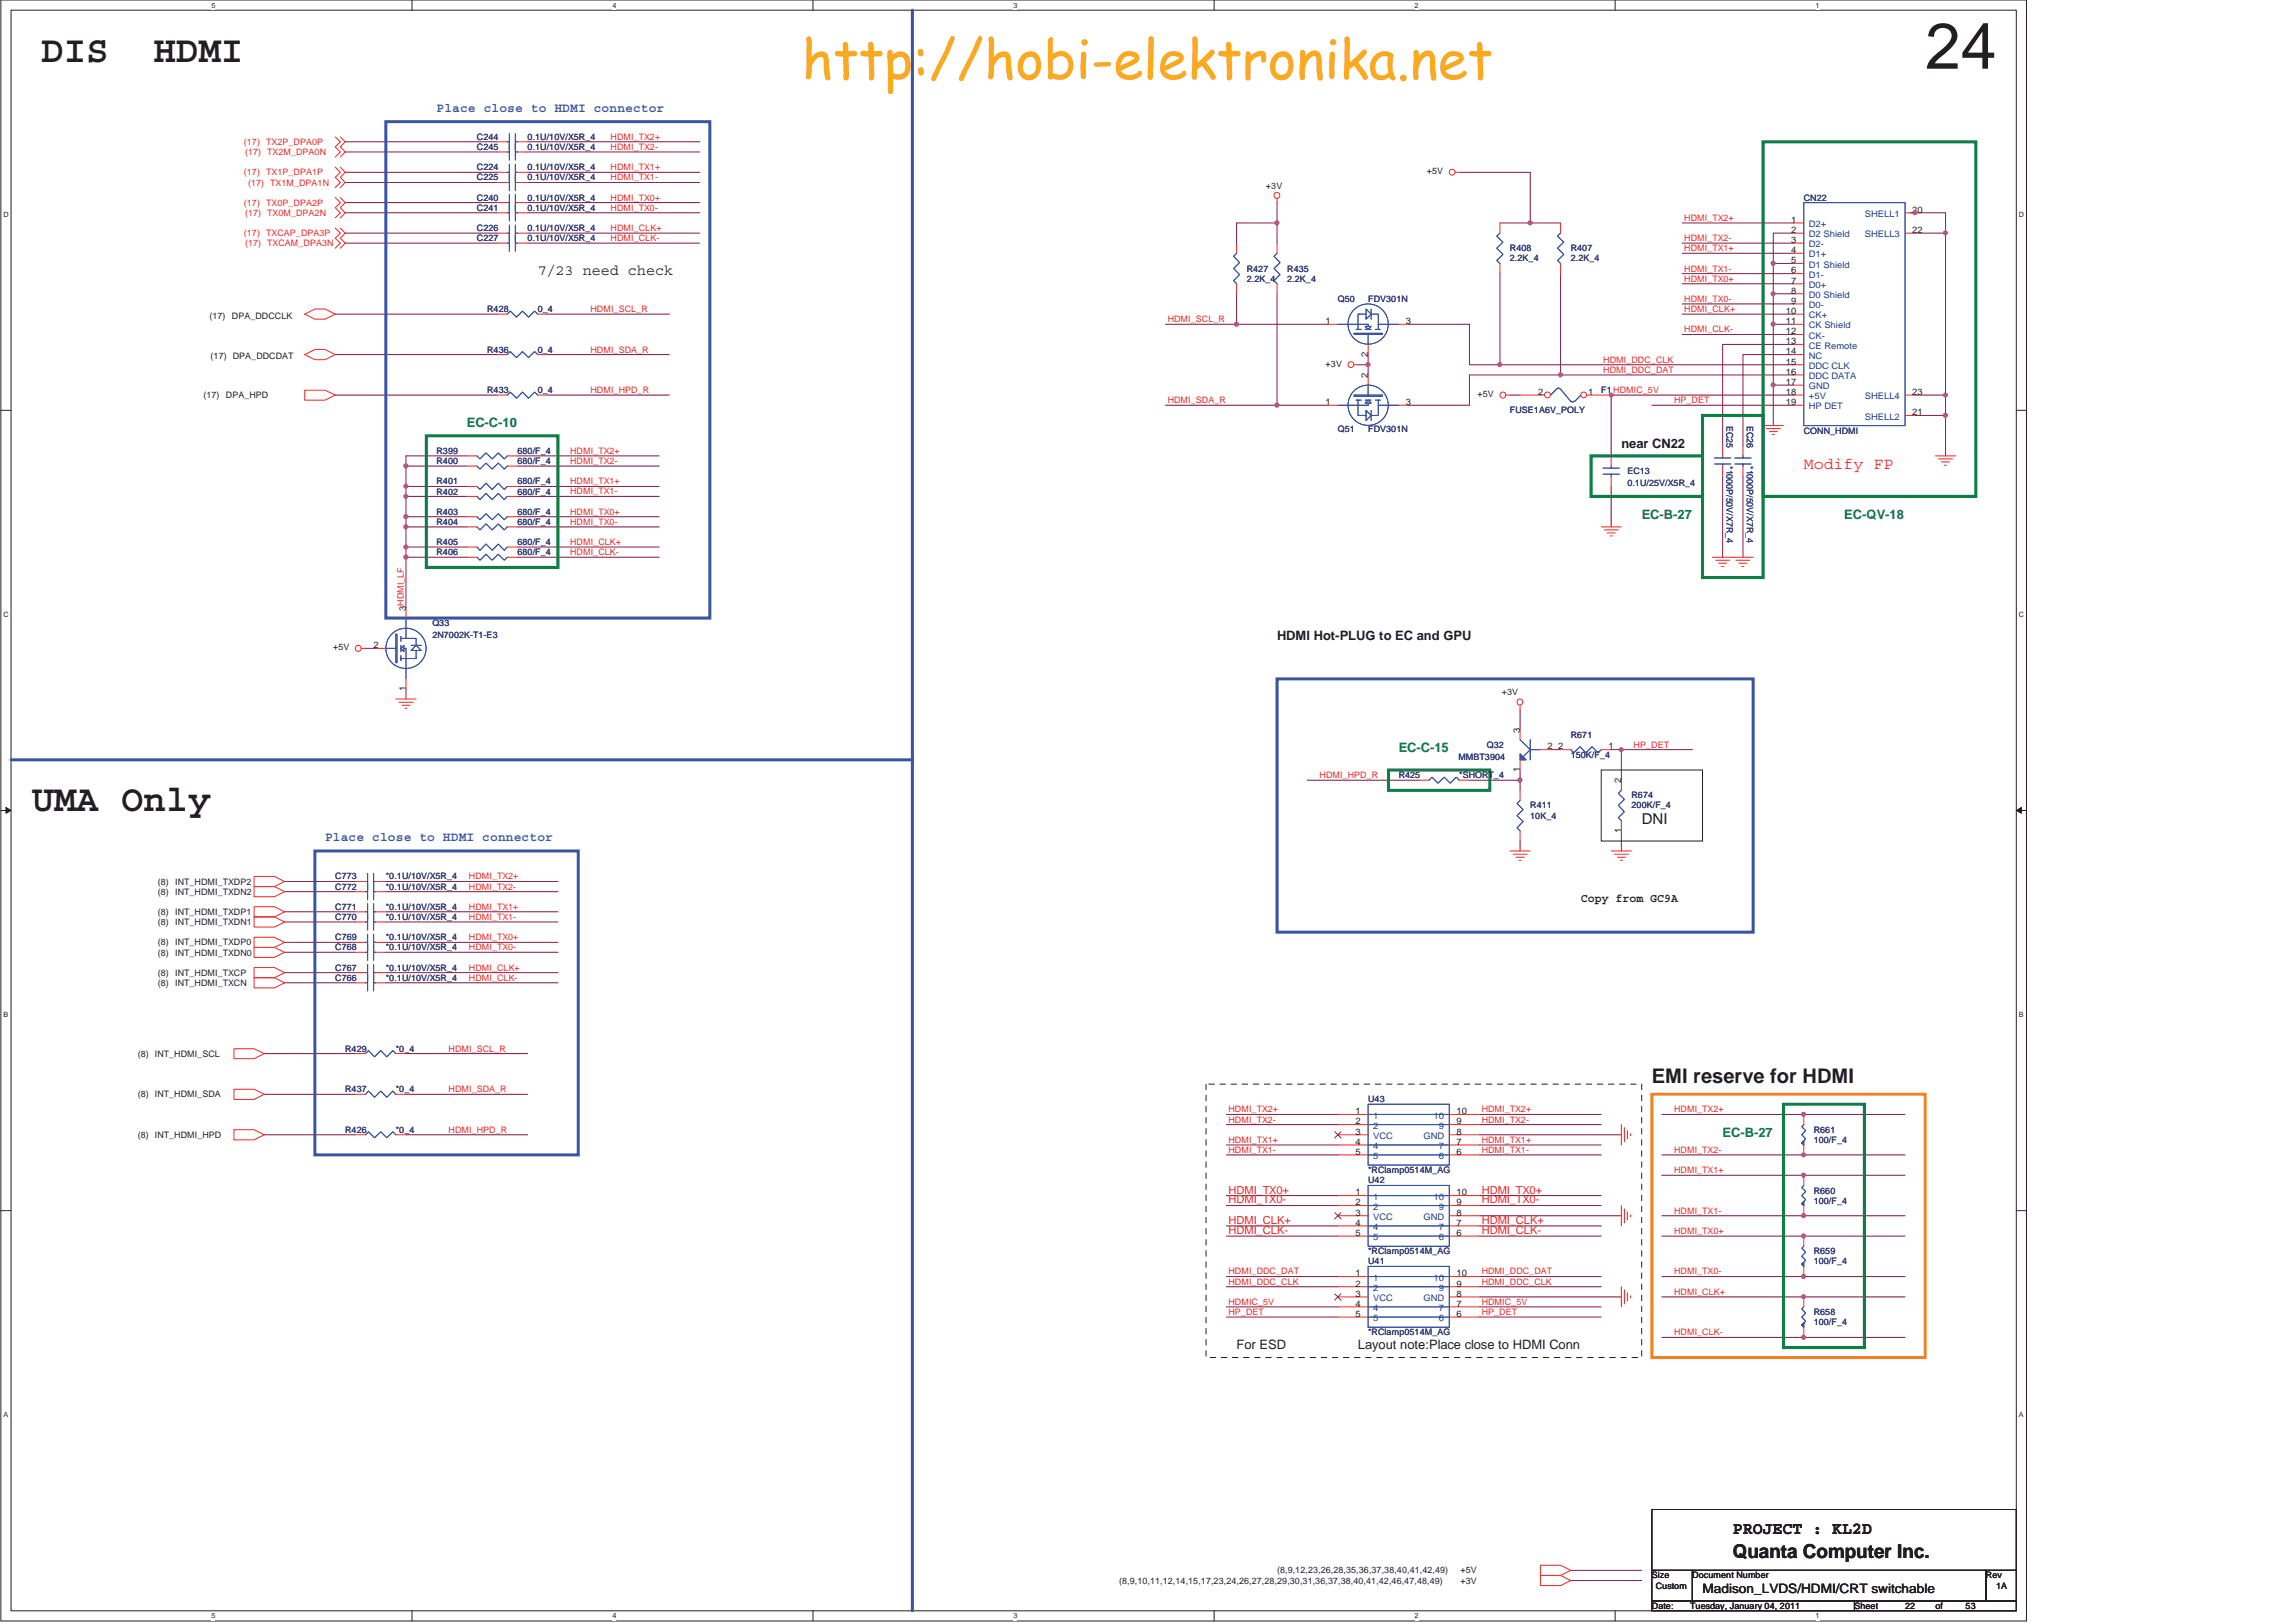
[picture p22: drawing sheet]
<svg xmlns="http://www.w3.org/2000/svg" width="420mm" height="297mm" viewBox="0 0 420 297" stroke-linecap="round" stroke-linejoin="round" font-family="sans-serif">
<defs><g id="words">
<text font-size="11.9" fill="#231f20" x="352.5" y="12.6">24</text>
<text font-size="9.9" fill="#fbaa19" x="146.8" y="14.4">http://hobi-elektronika.net</text>
<g font-size="6.9" fill="#231f20">
<text x="7.6" y="11.3">DIS</text>
<text x="28.1" y="11.3">HDMI</text>
<text x="5.7" y="148.5">UMA Only</text>
</g>
<text font-size="3.7" fill="#231f20" x="302.4" y="198.1">EMI reserve for HDMI</text>
<text font-size="3.5" fill="#231f20" x="317.2" y="285.1">Quanta Computer Inc.</text>
<text font-size="3.1" fill="#231f20" x="317.2" y="280.8">PROJECT : KL2D</text>
<text font-size="3" fill="#ec2426" x="330.2" y="85.8">Modify FP</text>
<g font-size="2.8" fill="#231f20">
<text x="98.5" y="50.4">7/23 need check</text>
<text x="300.6" y="150.8">DNI</text>
</g>
<g font-size="2.4" fill="#3a53a4">
<text x="79.9" y="20.5">Place close to HDMI connector</text>
<text x="59.5" y="154">Place close to HDMI connector</text>
</g>
<g font-size="2.4" fill="#0a8141">
<text x="85.5" y="78.2">EC-C-10</text>
<text x="300.6" y="94.9">EC-B-27</text>
<text x="337.6" y="94.9">EC-QV-18</text>
<text x="256.1" y="137.6">EC-C-15</text>
<text x="315.4" y="208">EC-B-27</text>
</g>
<g font-size="2.4" fill="#231f20">
<text x="296.8" y="82">near CN22</text>
<text x="233.8" y="117.2">HDMI Hot-PLUG to EC and GPU</text>
<text x="226.4" y="247">For ESD</text>
<text x="248.6" y="247">Layout note:Place close to HDMI Conn</text>
<text x="311.7" y="291.5">Madison_LVDS/HDMI/CRT switchable</text>
</g>
<text font-size="2.2" fill="#231f20" x="289.4" y="165">Copy from GC9A</text>
<g font-size="2" fill="#ec2426">
<text x="224.9" y="218.4">HDMI_TX0+</text>
<text x="224.9" y="220.3">HDMI_TX0-</text>
<text x="271.3" y="220.3">HDMI_TX0-</text>
<text x="271.3" y="218.4">HDMI_TX0+</text>
<text x="224.9" y="224">HDMI_CLK+</text>
<text x="224.9" y="225.8">HDMI_CLK-</text>
<text x="271.3" y="224">HDMI_CLK+</text>
<text x="271.3" y="225.8">HDMI_CLK-</text>
</g>
<g font-size="1.7" fill="#231f20">
<text x="327.9" y="40.8">1</text>
<text x="350.1" y="38.9">20</text>
<text x="327.9" y="44.5">3</text>
<text x="327.9" y="42.6">2</text>
<text x="327.9" y="46.3">4</text>
<text x="350.1" y="42.6">22</text>
<text x="327.9" y="48.2">5</text>
<text x="327.9" y="51.9">7</text>
<text x="327.9" y="50">6</text>
<text x="327.9" y="53.7">8</text>
<text x="242.6" y="59.3">1</text>
<text x="257.4" y="59.3">3</text>
<text x="327" y="59.3">11</text>
<text x="327" y="57.4">10</text>
<text x="327.9" y="55.6">9</text>
<text x="250.4" y="65.3" transform="rotate(-90 250.4 65.3)">2</text>
<text x="327" y="63">13</text>
<text x="327" y="61.2">12</text>
<text x="327" y="64.9">14</text>
<text x="250.4" y="69.2" transform="rotate(-90 250.4 69.2)">2</text>
<text x="327" y="66.7">15</text>
<text x="327" y="70.4">17</text>
<text x="327" y="68.6">16</text>
<text x="242.6" y="74.1">1</text>
<text x="257.4" y="74.1">3</text>
<text x="281.6" y="72.3">2</text>
<text x="290.7" y="72.3">1</text>
<text x="327" y="74.1">19</text>
<text x="327" y="72.3">18</text>
<text x="350.1" y="76">21</text>
<text x="350.1" y="72.3">23</text>
<text x="74.3" y="111.8" transform="rotate(-90 74.3 111.8)">3HDMI_LF</text>
<text x="68.4" y="118.6">2</text>
<text x="74.3" y="126.5" transform="rotate(-90 74.3 126.5)">1</text>
<text x="278.2" y="134.1" transform="rotate(-90 278.2 134.1)">3</text>
<text x="283.3" y="137.2">2</text>
<text x="285.3" y="137.2">2</text>
<text x="294.5" y="137.2">1</text>
<text x="278.2" y="141.4" transform="rotate(-90 278.2 141.4)">1</text>
<text x="296.8" y="143.3" transform="rotate(-90 296.8 143.3)">2</text>
<text x="296.8" y="152.5" transform="rotate(-90 296.8 152.5)">1</text>
<text x="248.2" y="203.9">1</text>
<text x="266.6" y="203.9">10</text>
<text x="248.2" y="205.8">2</text>
<text x="248.2" y="207.6">3</text>
<text x="248.2" y="209.5">4</text>
<text x="266.6" y="207.6">8</text>
<text x="266.6" y="209.5">7</text>
<text x="266.6" y="205.8">9</text>
<text x="248.2" y="211.3">5</text>
<text x="266.6" y="211.3">6</text>
<text x="248.2" y="218.8">1</text>
<text x="248.2" y="220.6">2</text>
<text x="266.6" y="220.6">9</text>
<text x="266.6" y="218.8">10</text>
<text x="248.2" y="222.5">3</text>
<text x="248.2" y="224.3">4</text>
<text x="248.2" y="226.2">5</text>
<text x="266.6" y="222.5">8</text>
<text x="266.6" y="226.2">6</text>
<text x="266.6" y="224.3">7</text>
<text x="248.2" y="233.6">1</text>
<text x="266.6" y="233.6">10</text>
<text x="248.2" y="235.5">2</text>
<text x="248.2" y="237.3">3</text>
<text x="248.2" y="239.1">4</text>
<text x="266.6" y="237.3">8</text>
<text x="266.6" y="239.1">7</text>
<text x="266.6" y="235.5">9</text>
<text x="248.2" y="241">5</text>
<text x="266.6" y="241">6</text>
</g>
<g font-size="1.7" fill="#1d437e">
<text x="331.2" y="41.6">D2+</text>
<text x="341.4" y="39.7">SHELL1</text>
<text x="331.2" y="45.3">D2-</text>
<text x="331.2" y="43.4">D2 Shield</text>
<text x="331.2" y="47.1">D1+</text>
<text x="341.4" y="43.4">SHELL3</text>
<text x="331.2" y="49">D1 Shield</text>
<text x="331.2" y="52.7">D0+</text>
<text x="331.2" y="50.8">D1-</text>
<text x="331.2" y="56.4">D0-</text>
<text x="331.2" y="54.5">D0 Shield</text>
<text x="331.2" y="58.3">CK+</text>
<text x="331.2" y="60.1">CK Shield</text>
<text x="331.2" y="63.8">CE Remote</text>
<text x="331.2" y="62">CK-</text>
<text x="331.2" y="65.7">NC</text>
<text x="331.2" y="67.5">DDC CLK</text>
<text x="331.2" y="71.2">GND</text>
<text x="331.2" y="69.4">DDC DATA</text>
<text x="331.2" y="74.9">HP DET</text>
<text x="331.2" y="73.1">+5V</text>
<text x="341.4" y="76.8">SHELL2</text>
<text x="341.4" y="73.1">SHELL4</text>
<text x="251.4" y="204.7">1</text>
<text x="251.4" y="206.6">2</text>
<text x="251.4" y="208.4">VCC</text>
<text x="260.6" y="208.4">GND</text>
<text x="262.5" y="204.7">10</text>
<text x="263.4" y="206.6">9</text>
<text x="251.4" y="210.3">4</text>
<text x="251.4" y="212.1">5</text>
<text x="263.4" y="212.1">6</text>
<text x="263.4" y="210.3">7</text>
<text x="251.4" y="219.6">1</text>
<text x="251.4" y="221.4">2</text>
<text x="262.5" y="219.6">10</text>
<text x="263.4" y="221.4">9</text>
<text x="251.4" y="223.3">VCC</text>
<text x="251.4" y="225.1">4</text>
<text x="251.4" y="227">5</text>
<text x="260.6" y="223.3">GND</text>
<text x="263.4" y="227">6</text>
<text x="263.4" y="225.1">7</text>
<text x="251.4" y="234.4">1</text>
<text x="251.4" y="236.3">2</text>
<text x="251.4" y="238.1">VCC</text>
<text x="251.4" y="239.9">4</text>
<text x="260.6" y="238.1">GND</text>
<text x="262.5" y="234.4">10</text>
<text x="263.4" y="239.9">7</text>
<text x="263.4" y="236.3">9</text>
<text x="251.4" y="241.8">5</text>
<text x="263.4" y="241.8">6</text>
</g>
<g font-size="1.7" fill="#2d2d72">
<text x="316.1" y="77.9" transform="rotate(90 316.1 77.9)">EC25</text>
<text x="319.8" y="77.9" transform="rotate(90 319.8 77.9)">EC26</text>
<text x="316.1" y="85.3" transform="rotate(90 316.1 85.3)">*1000P/50V/X7R_4</text>
<text x="319.8" y="85.3" transform="rotate(90 319.8 85.3)">*1000P/50V/X7R_4</text>
</g>
<g font-size="1.6" fill="#ec2426">
<text x="44.7" y="26.5">(17)</text>
<text x="44.9" y="28.4">(17) TX2M_DPA0N</text>
<text x="48.8" y="26.5">TX2P_DPA0P</text>
<text x="111.8" y="25.6">HDMI_TX2+</text>
<text x="111.8" y="27.4">HDMI_TX2-</text>
<text x="44.7" y="32.1">(17)</text>
<text x="45.4" y="34">(17) TX1M_DPA1N</text>
<text x="48.8" y="32.1">TX1P_DPA1P</text>
<text x="111.8" y="31.2">HDMI_TX1+</text>
<text x="111.8" y="33">HDMI_TX1-</text>
<text x="44.7" y="37.6">(17)</text>
<text x="44.9" y="39.5">(17) TX0M_DPA2N</text>
<text x="48.8" y="37.6">TX0P_DPA2P</text>
<text x="111.8" y="36.7">HDMI_TX0+</text>
<text x="111.8" y="38.6">HDMI_TX0-</text>
<text x="308.3" y="40.4">HDMI_TX2+</text>
<text x="44.7" y="43.2">(17)</text>
<text x="44.9" y="45.1">(17) TXCAM_DPA3N</text>
<text x="48.8" y="43.2">TXCAP_DPA3P</text>
<text x="111.8" y="42.3">HDMI_CLK+</text>
<text x="111.8" y="44.1">HDMI_CLK-</text>
<text x="308.3" y="44.1">HDMI_TX2-</text>
<text x="308.3" y="46">HDMI_TX1+</text>
<text x="308.3" y="49.7">HDMI_TX1-</text>
<text x="308.3" y="51.6">HDMI_TX0+</text>
<text x="108.1" y="57.1">HDMI_SCL_R</text>
<text x="213.8" y="59">HDMI_SCL_R</text>
<text x="308.3" y="55.2">HDMI_TX0-</text>
<text x="308.3" y="57.1">HDMI_CLK+</text>
<text x="108.1" y="64.5">HDMI_SDA_R</text>
<text x="308.3" y="60.8">HDMI_CLK-</text>
<text x="108.1" y="71.9">HDMI_HPD_R</text>
<text x="293.5" y="66.4">HDMI_DDC_CLK</text>
<text x="293.5" y="68.2">HDMI_DDC_DAT</text>
<text x="213.8" y="73.8">HDMI_SDA_R</text>
<text x="306.5" y="73.8">HP_DET</text>
<text x="104.4" y="83.1">HDMI_TX2+</text>
<text x="104.4" y="84.9">HDMI_TX2-</text>
<text x="104.4" y="88.6">HDMI_TX1+</text>
<text x="104.4" y="94.2">HDMI_TX0+</text>
<text x="104.4" y="90.5">HDMI_TX1-</text>
<text x="104.4" y="96.1">HDMI_TX0-</text>
<text x="104.4" y="101.6">HDMI_CLK-</text>
<text x="104.4" y="99.7">HDMI_CLK+</text>
<text x="299.1" y="136.8">HP_DET</text>
<text x="241.6" y="142.4">HDMI_HPD_R</text>
<text x="85.8" y="161">HDMI_TX2+</text>
<text x="85.8" y="162.8">HDMI_TX2-</text>
<text x="85.8" y="166.5">HDMI_TX1+</text>
<text x="85.8" y="172.1">HDMI_TX0+</text>
<text x="85.8" y="173.9">HDMI_TX0-</text>
<text x="85.8" y="168.4">HDMI_TX1-</text>
<text x="85.8" y="177.6">HDMI_CLK+</text>
<text x="85.8" y="179.5">HDMI_CLK-</text>
<text x="82.1" y="192.4">HDMI_SCL_R</text>
<text x="82.1" y="199.9">HDMI_SDA_R</text>
<text x="224.9" y="203.6">HDMI_TX2+</text>
<text x="271.3" y="203.6">HDMI_TX2+</text>
<text x="306.5" y="203.6">HDMI_TX2+</text>
<text x="82.1" y="207.3">HDMI_HPD_R</text>
<text x="224.9" y="209.2">HDMI_TX1+</text>
<text x="224.9" y="205.4">HDMI_TX2-</text>
<text x="271.3" y="209.2">HDMI_TX1+</text>
<text x="271.3" y="205.4">HDMI_TX2-</text>
<text x="224.9" y="211">HDMI_TX1-</text>
<text x="271.3" y="211">HDMI_TX1-</text>
<text x="306.5" y="214.7">HDMI_TX1+</text>
<text x="306.5" y="211">HDMI_TX2-</text>
<text x="306.5" y="222.1">HDMI_TX1-</text>
<text x="306.5" y="225.8">HDMI_TX0+</text>
<text x="224.9" y="233.3">HDMI_DDC_DAT</text>
<text x="271.3" y="233.3">HDMI_DDC_DAT</text>
<text x="306.5" y="233.3">HDMI_TX0-</text>
<text x="224.9" y="238.8">HDMIC_5V</text>
<text x="224.9" y="235.1">HDMI_DDC_CLK</text>
<text x="271.3" y="238.8">HDMIC_5V</text>
<text x="271.3" y="235.1">HDMI_DDC_CLK</text>
<text x="306.5" y="237">HDMI_CLK+</text>
<text x="224.9" y="240.7">HP_DET</text>
<text x="271.3" y="240.7">HP_DET</text>
<text x="306.5" y="244.4">HDMI_CLK-</text>
</g>
<g font-size="1.6" fill="#2d2d72">
<text x="87.3" y="25.6">C244</text>
<text x="87.3" y="27.4">C245</text>
<text x="96.6" y="25.6">0.1U/10V/X5R_4</text>
<text x="96.6" y="27.4">0.1U/10V/X5R_4</text>
<text x="87.3" y="33">C225</text>
<text x="87.3" y="31.2">C224</text>
<text x="96.6" y="33">0.1U/10V/X5R_4</text>
<text x="96.6" y="31.2">0.1U/10V/X5R_4</text>
<text x="87.3" y="38.6">C241</text>
<text x="87.3" y="36.7">C240</text>
<text x="96.6" y="38.6">0.1U/10V/X5R_4</text>
<text x="96.6" y="36.7">0.1U/10V/X5R_4</text>
<text x="330.2" y="36.7">CN22</text>
<text x="87.3" y="42.3">C226</text>
<text x="87.3" y="44.2">C227</text>
<text x="96.6" y="42.3">0.1U/10V/X5R_4</text>
<text x="96.6" y="44.2">0.1U/10V/X5R_4</text>
<text x="276.4" y="46">R408</text>
<text x="276.4" y="47.8">2.2K_4</text>
<text x="287.6" y="46">R407</text>
<text x="287.6" y="47.8">2.2K_4</text>
<text x="228.3" y="49.7">R427</text>
<text x="228.3" y="51.6">2.2K_4</text>
<text x="235.7" y="49.7">R435</text>
<text x="235.7" y="51.6">2.2K_4</text>
<text x="89.2" y="57.1">R428</text>
<text x="98.5" y="57.1">0_4</text>
<text x="244.9" y="55.2">Q50</text>
<text x="250.5" y="55.2">FDV301N</text>
<text x="89.2" y="64.5">R436</text>
<text x="98.5" y="64.5">0_4</text>
<text x="89.2" y="72">R433</text>
<text x="98.5" y="72">0_4</text>
<text x="293.1" y="72">F1 HDMIC_5V</text>
<text x="276.4" y="75.6">FUSE1A6V_POLY</text>
<text x="79.9" y="83.1">R399</text>
<text x="94.7" y="83.1">680/F_4</text>
<text x="244.9" y="79">Q51</text>
<text x="250.5" y="79">FDV301N</text>
<text x="330.2" y="79.4">CONN_HDMI</text>
<text x="79.9" y="84.9">R400</text>
<text x="79.9" y="88.6">R401</text>
<text x="94.7" y="84.9">680/F_4</text>
<text x="94.7" y="88.6">680/F_4</text>
<text x="297.9" y="86.8">EC13</text>
<text x="297.9" y="89">0.1U/25V/X5R_4</text>
<text x="79.9" y="90.5">R402</text>
<text x="79.9" y="94.2">R403</text>
<text x="94.7" y="94.2">680/F_4</text>
<text x="94.7" y="90.5">680/F_4</text>
<text x="79.9" y="96.1">R404</text>
<text x="79.9" y="101.6">R406</text>
<text x="79.9" y="99.8">R405</text>
<text x="94.7" y="101.6">680/F_4</text>
<text x="94.7" y="99.8">680/F_4</text>
<text x="94.7" y="96.1">680/F_4</text>
<text x="79.2" y="114.6">Q33</text>
<text x="79.2" y="116.8">2N7002K-T1-E3</text>
<text x="272.2" y="136.9">Q32</text>
<text x="287.6" y="135">R671</text>
<text x="256.1" y="142.4">R425</text>
<text x="267" y="139.1">MMBT3904</text>
<text x="267.2" y="142.4">*SHORT_4</text>
<text x="287.6" y="138.7">150K/F_4</text>
<text x="280.2" y="148">R411</text>
<text x="280.2" y="149.8">10K_4</text>
<text x="298.7" y="146.1">R674</text>
<text x="298.7" y="148">200K/F_4</text>
<text x="61.4" y="161">C773</text>
<text x="70.6" y="161">*0.1U/10V/X5R_4</text>
<text x="61.4" y="162.8">C772</text>
<text x="61.4" y="166.5">C771</text>
<text x="70.6" y="166.5">*0.1U/10V/X5R_4</text>
<text x="70.6" y="162.8">*0.1U/10V/X5R_4</text>
<text x="61.4" y="168.4">C770</text>
<text x="61.4" y="172.1">C769</text>
<text x="61.4" y="173.9">C768</text>
<text x="70.6" y="173.9">*0.1U/10V/X5R_4</text>
<text x="70.6" y="168.4">*0.1U/10V/X5R_4</text>
<text x="70.6" y="172.1">*0.1U/10V/X5R_4</text>
<text x="61.4" y="177.6">C767</text>
<text x="61.4" y="179.5">C766</text>
<text x="70.6" y="177.6">*0.1U/10V/X5R_4</text>
<text x="70.6" y="179.5">*0.1U/10V/X5R_4</text>
<text x="63.2" y="192.5">R429</text>
<text x="72.5" y="192.5">*0_4</text>
<text x="63.2" y="199.9">R437</text>
<text x="72.5" y="199.9">*0_4</text>
<text x="250.5" y="201.8">U43</text>
<text x="63.2" y="207.3">R426</text>
<text x="72.5" y="207.3">*0_4</text>
<text x="332.1" y="207.3">R661</text>
<text x="332.1" y="209.2">100/F_4</text>
<text x="250.5" y="214.7">*RClamp0514M_AG</text>
<text x="250.5" y="216.6">U42</text>
<text x="332.1" y="218.4">R660</text>
<text x="332.1" y="220.3">100/F_4</text>
<text x="250.5" y="229.6">*RClamp0514M_AG</text>
<text x="250.5" y="231.4">U41</text>
<text x="332.1" y="229.6">R659</text>
<text x="332.1" y="231.4">100/F_4</text>
<text x="250.5" y="244.4">*RClamp0514M_AG</text>
<text x="332.1" y="240.7">R658</text>
<text x="332.1" y="242.5">100/F_4</text>
</g>
<g font-size="1.6" fill="#231f20">
<text x="231.8" y="34.5">+3V</text>
<text x="261.2" y="31.9">+5V</text>
<text x="38.3" y="58.4">(17)</text>
<text x="42.4" y="58.4">DPA_DDCCLK</text>
<text x="38.6" y="65.7">(17) DPA_DDCDAT</text>
<text x="242.7" y="67.1">+3V</text>
<text x="37.2" y="72.9">(17)</text>
<text x="41.3" y="72.9">DPA_HPD</text>
<text x="270.5" y="72.7">+5V</text>
<text x="61" y="119">+5V</text>
<text x="274.9" y="127.2">+3V</text>
<text x="28.9" y="161.9">(8)</text>
<text x="32.1" y="161.9">INT_HDMI_TXDP2</text>
<text x="28.9" y="163.7">(8)</text>
<text x="28.9" y="167.4">(8)</text>
<text x="32.1" y="163.7">INT_HDMI_TXDN2</text>
<text x="32.1" y="167.4">INT_HDMI_TXDP1</text>
<text x="28.9" y="169.3">(8)</text>
<text x="28.9" y="173">(8)</text>
<text x="32.1" y="169.3">INT_HDMI_TXDN1</text>
<text x="32.1" y="173">INT_HDMI_TXDP0</text>
<text x="28.9" y="174.9">(8)</text>
<text x="28.9" y="178.6">(8)</text>
<text x="32.1" y="174.9">INT_HDMI_TXDN0</text>
<text x="32.1" y="178.6">INT_HDMI_TXCP</text>
<text x="28.9" y="180.4">(8)</text>
<text x="32.1" y="180.4">INT_HDMI_TXCN</text>
<text x="25.2" y="193.4">(8) INT_HDMI_SCL</text>
<text x="25.2" y="200.8">(8) INT_HDMI_SDA</text>
<text x="25.2" y="208.2">(8) INT_HDMI_HPD</text>
<text x="233.8" y="288">(8,9,12,23,26,28,35,36,37,38,40,41,42,49)</text>
<text x="267.4" y="288">+5V</text>
<text x="204.9" y="289.8">(8,9,10,11,12,14,15,17,23,24,26,27,28,29,30,31,36,37,38,40,41,42,46,47,48,49)</text>
<text x="267.4" y="289.8">+3V</text>
<text x="302.4" y="288.9">Size</text>
<text x="303.1" y="290.7">Custom</text>
<text x="309.8" y="288.9">Document Number</text>
<text x="363.6" y="288.9">Rev</text>
<text x="365.5" y="290.7">1A</text>
<text x="302.4" y="294.5">Date:</text>
<text x="309.4" y="294.5">Tuesday, January 04, 2011</text>
<text x="339.5" y="294.5">Sheet</text>
<text x="348.8" y="294.5">22</text>
<text x="354.3" y="294.5">of</text>
<text x="359.9" y="294.5">53</text>
</g>
<g font-size="1.3" fill="#231f20">
<text x="38.7" y="1.4">5</text>
<text x="112.1" y="1.4">4</text>
<text x="185.5" y="1.4">3</text>
<text x="259" y="1.4">2</text>
<text x="332.4" y="1.4">1</text>
<text x=".6" y="39.7">D</text>
<text x="369.6" y="39.7">D</text>
<text x=".6" y="112.9">C</text>
<text x="369.6" y="112.9">C</text>
<text x=".6" y="186.1">B</text>
<text x="369.6" y="186.1">B</text>
<text x=".6" y="259.4">A</text>
<text x="369.6" y="259.4">A</text>
<text x="38.7" y="296.2">5</text>
<text x="112.1" y="296.2">4</text>
<text x="185.5" y="296.2">3</text>
<text x="259" y="296.2">2</text>
<text x="332.4" y="296.2">1</text>
</g>
</g></defs>
<path d="M.2 0h370.8v296.7h-370.8zM2 1.9h367.1v292.9h-367.1z" fill="none" stroke="#231f20" stroke-width=".18"/>
<g fill="#fff">
<path d="M38.7 .2h.7v1.5h-.7z"/>
<path d="M38.7 295h.7v1.5h-.7z"/>
</g>
<path d="M75.4 0v1.9M75.4 294.8v1.9" fill="none" stroke="#231f20" stroke-width=".18"/>
<g fill="#fff">
<path d="M112.1 .2h.7v1.5h-.7z"/>
<path d="M112.1 295h.7v1.5h-.7z"/>
</g>
<path d="M148.8 0v1.9M148.8 294.8v1.9" fill="none" stroke="#231f20" stroke-width=".18"/>
<g fill="#fff">
<path d="M185.5 .2h.8v1.5h-.8z"/>
<path d="M185.5 295h.8v1.5h-.8z"/>
</g>
<path d="M222.3 0v1.9M222.3 294.8v1.9" fill="none" stroke="#231f20" stroke-width=".18"/>
<g fill="#fff">
<path d="M259 .2h.7v1.5h-.7z"/>
<path d="M259 295h.7v1.5h-.7z"/>
</g>
<path d="M295.7 0v1.9M295.7 294.8v1.9" fill="none" stroke="#231f20" stroke-width=".18"/>
<g fill="#fff">
<path d="M332.4 .2h.7v1.5h-.7z"/>
<path d="M332.4 295h.7v1.5h-.7z"/>
<path d="M.6 38.5h1v1.5h-1z"/>
<path d="M369.6 38.5h.9v1.5h-.9z"/>
<path d="M.6 111.7h1v1.5h-1z"/>
<path d="M369.6 111.7h.9v1.5h-.9z"/>
</g>
<path d="M.2 75.1h1.8M369.1 75.1h1.9" fill="none" stroke="#231f20" stroke-width=".18"/>
<g fill="#fff">
<path d="M.6 185h.9v1.4h-.9z"/>
<path d="M369.6 185h.8v1.4h-.8z"/>
</g>
<path d="M.2 148.3h1.8M369.1 148.3h1.9" fill="none" stroke="#231f20" stroke-width=".18"/>
<path d="M1.1 147.8l.9 .5-.9 .5z" fill="#231f20"/>
<path d="M1.1 147.8l.9 .5-.9 .5z" fill="none" stroke="#231f20" stroke-width=".18"/>
<path d="M369.1 148.3l1-.5v1z" fill="#231f20"/>
<path d="M369.1 148.3l1-.5v1z" fill="none" stroke="#231f20" stroke-width=".18"/>
<g fill="#fff">
<path d="M.6 258.2h.9v1.5h-.9z"/>
<path d="M369.6 258.2h.8v1.5h-.8z"/>
</g>
<path d="M.2 221.6h1.8M369.1 221.6h1.9" fill="none" stroke="#231f20" stroke-width=".18"/>
<g fill="none" stroke="#7f1542" stroke-width=".18">
<path d="M96.6 26h31.5M96.6 37.1h31.5M96.6 27.8h31.5M96.6 38.9h31.5M96.6 31.5h31.5M96.6 33.4h31.5M61.4 57.5h29.6M96.6 42.7h31.5M96.6 44.5h31.5M100.3 57.5h22.2M61.4 64.9h29.6M61.4 72.3h29.6"/>
<path d="M100.3 64.9h22.2M100.3 72.3h22.2M324.6 70.5v7.4M287.6 287.4h13M287.6 289.3h13"/>
</g>
<circle cx="324.6" cy="70.4" r=".36" fill="#b8529f"/>
<circle cx="324.6" cy="70.4" r=".36" fill="none" stroke="#b8529f" stroke-width=".18"/>
<path d="M324.6 48.2v5.6" fill="none" stroke="#7f1542" stroke-width=".18"/>
<circle cx="324.6" cy="48.2" r=".37" fill="#b8529f"/>
<circle cx="324.6" cy="48.2" r=".37" fill="none" stroke="#b8529f" stroke-width=".18"/>
<path d="M324.6 42.7v5.5h3.8M328.4 53.8h-3.8v5.6h3.8" fill="none" stroke="#7f1542" stroke-width=".18"/>
<circle cx="324.6" cy="53.8" r=".36" fill="#b8529f"/>
<circle cx="324.6" cy="53.8" r=".36" fill="none" stroke="#b8529f" stroke-width=".18"/>
<path d="M324.6 42.7h3.8M324.6 59.4v11.1h3.8M356.2 76v7.4" fill="none" stroke="#7f1542" stroke-width=".18"/>
<circle cx="324.6" cy="59.3" r=".37" fill="#b8529f"/>
<circle cx="324.6" cy="59.3" r=".37" fill="none" stroke="#b8529f" stroke-width=".18"/>
<g fill="none" stroke="#7f1542" stroke-width=".18">
<path d="M308 40.8h20.4M308 44.5h20.4M308 46.4h20.4M308 50.1h20.4M308 51.9h20.4M308 55.6h20.4M308 57.5h20.4M248.6 66.8h1.9M274.6 66.8h53.8M285.7 68.6h42.7M295 72.3h33.4M302.4 74.2h26"/>
<path d="M308 61.2h20.4"/>
</g>
<circle cx="250.4" cy="66.7" r=".37" fill="#b8529f"/>
<circle cx="250.4" cy="66.7" r=".37" fill="none" stroke="#b8529f" stroke-width=".18"/>
<path d="M267.2 31.5h13M274.6 50.1v16.7M250.5 64.9v1.9M276.4 72.3h1.9" fill="none" stroke="#7f1542" stroke-width=".18"/>
<circle cx="274.5" cy="66.7" r=".35" fill="#b8529f"/>
<circle cx="274.5" cy="66.7" r=".35" fill="none" stroke="#b8529f" stroke-width=".18"/>
<path d="M285.7 50.1v18.5" fill="none" stroke="#7f1542" stroke-width=".18"/>
<circle cx="285.7" cy="68.6" r=".35" fill="#b8529f"/>
<circle cx="285.7" cy="68.6" r=".35" fill="none" stroke="#b8529f" stroke-width=".18"/>
<path d="M280.2 31.5v9.3h5.5M269 66.8h5.6M269 68.6h16.7" fill="none" stroke="#7f1542" stroke-width=".18"/>
<circle cx="280.1" cy="40.8" r=".37" fill="#b8529f"/>
<circle cx="280.1" cy="40.8" r=".37" fill="none" stroke="#b8529f" stroke-width=".18"/>
<path d="M233.8 37.1v3.7h-7.4v3.7M213.4 59.4h13M257.9 59.4h11.1v7.4M274.6 40.8h5.6M250.5 66.8v1.8M269 68.6v5.6h-11.1" fill="none" stroke="#7f1542" stroke-width=".18"/>
<circle cx="233.8" cy="40.8" r=".37" fill="#b8529f"/>
<circle cx="233.8" cy="40.8" r=".37" fill="none" stroke="#b8529f" stroke-width=".18"/>
<path d="M233.8 40.8v3.7M233.8 53.8v20.4" fill="none" stroke="#7f1542" stroke-width=".18"/>
<circle cx="233.8" cy="74.1" r=".37" fill="#b8529f"/>
<circle cx="233.8" cy="74.1" r=".37" fill="none" stroke="#b8529f" stroke-width=".18"/>
<path d="M226.4 53.8v5.6" fill="none" stroke="#7f1542" stroke-width=".18"/>
<circle cx="226.4" cy="59.3" r=".37" fill="#b8529f"/>
<circle cx="226.4" cy="59.3" r=".37" fill="none" stroke="#b8529f" stroke-width=".18"/>
<path d="M226.4 59.4h16.7M213.4 74.2h29.7M330.2 226.2h18.6" fill="none" stroke="#7f1542" stroke-width=".18"/>
<circle cx="330.2" cy="226.2" r=".35" fill="#b8529f"/>
<circle cx="330.2" cy="226.2" r=".35" fill="none" stroke="#b8529f" stroke-width=".18"/>
<path d="M330.2 215.1h18.6" fill="none" stroke="#7f1542" stroke-width=".18"/>
<circle cx="330.2" cy="215.1" r=".35" fill="#b8529f"/>
<circle cx="330.2" cy="215.1" r=".35" fill="none" stroke="#b8529f" stroke-width=".18"/>
<path d="M330.2 204h18.6" fill="none" stroke="#7f1542" stroke-width=".18"/>
<circle cx="330.2" cy="203.9" r=".35" fill="#b8529f"/>
<circle cx="330.2" cy="203.9" r=".35" fill="none" stroke="#b8529f" stroke-width=".18"/>
<path d="M330.2 244.8h18.6" fill="none" stroke="#7f1542" stroke-width=".18"/>
<circle cx="330.2" cy="244.7" r=".35" fill="#b8529f"/>
<circle cx="330.2" cy="244.7" r=".35" fill="none" stroke="#b8529f" stroke-width=".18"/>
<path d="M330.2 237.4h18.6" fill="none" stroke="#7f1542" stroke-width=".18"/>
<circle cx="330.2" cy="237.3" r=".34" fill="#b8529f"/>
<circle cx="330.2" cy="237.3" r=".34" fill="none" stroke="#b8529f" stroke-width=".18"/>
<path d="M330.2 222.5h18.6" fill="none" stroke="#7f1542" stroke-width=".18"/>
<circle cx="330.2" cy="222.5" r=".35" fill="#b8529f"/>
<circle cx="330.2" cy="222.5" r=".35" fill="none" stroke="#b8529f" stroke-width=".18"/>
<path d="M330.2 233.6h18.6" fill="none" stroke="#7f1542" stroke-width=".18"/>
<circle cx="330.2" cy="233.6" r=".35" fill="#b8529f"/>
<circle cx="330.2" cy="233.6" r=".35" fill="none" stroke="#b8529f" stroke-width=".18"/>
<path d="M330.2 211.4h18.6" fill="none" stroke="#7f1542" stroke-width=".18"/>
<circle cx="330.2" cy="211.4" r=".34" fill="#b8529f"/>
<circle cx="330.2" cy="211.4" r=".34" fill="none" stroke="#b8529f" stroke-width=".18"/>
<g fill="none" stroke="#7f1542" stroke-width=".18">
<path d="M74.3 90.8h11.2M94.7 85.3h26M94.7 83.4h26M94.7 96.4h26M94.7 94.6h26M94.7 90.8h26M94.7 89h26M224.5 204h20.4M224.5 211.4h20.4M224.5 218.8h20.4M224.5 209.5h20.4M224.5 205.8h20.4"/>
<path d="M270.9 204h22.2M270.9 211.4h22.2M270.9 218.8h22.2M270.9 209.5h22.2M270.9 205.8h22.2M270.9 207.7h25.9M304.2 215.1h26M304.2 204h26M304.2 211.4h26M224.5 233.6h20.4M224.5 226.2h20.4M224.5 220.6h20.4"/>
<path d="M224.5 224.4h20.4M224.5 239.2h20.4M224.5 235.5h20.4M270.9 233.6h22.2M270.9 226.2h22.2M270.9 220.6h22.2M270.9 224.4h22.2M270.9 239.2h22.2M270.9 235.5h22.2M270.9 222.5h25.9M270.9 237.4h25.9M304.2 222.5h26"/>
<path d="M304.2 237.4h26M304.2 233.6h26M304.2 226.2h26M224.5 241h20.4M270.9 241h22.2M304.2 244.8h26"/>
</g>
<circle cx="74.3" cy="90.8" r=".36" fill="#b8529f"/>
<circle cx="74.3" cy="90.8" r=".36" fill="none" stroke="#b8529f" stroke-width=".18"/>
<path d="M74.3 89v1.8M74.3 100.1h11.2" fill="none" stroke="#7f1542" stroke-width=".18"/>
<circle cx="74.3" cy="100.1" r=".36" fill="#b8529f"/>
<circle cx="74.3" cy="100.1" r=".36" fill="none" stroke="#b8529f" stroke-width=".18"/>
<path d="M74.3 102h11.2" fill="none" stroke="#7f1542" stroke-width=".18"/>
<circle cx="74.3" cy="102" r=".37" fill="#b8529f"/>
<circle cx="74.3" cy="102" r=".37" fill="none" stroke="#b8529f" stroke-width=".18"/>
<path d="M74.3 83.4h11.2M74.3 94.6h11.2M74.3 96.4v5.6" fill="none" stroke="#7f1542" stroke-width=".18"/>
<circle cx="74.3" cy="94.5" r=".37" fill="#b8529f"/>
<circle cx="74.3" cy="94.5" r=".37" fill="none" stroke="#b8529f" stroke-width=".18"/>
<path d="M74.3 85.3h11.2M74.3 90.8v3.8" fill="none" stroke="#7f1542" stroke-width=".18"/>
<circle cx="74.3" cy="85.3" r=".37" fill="#b8529f"/>
<circle cx="74.3" cy="85.3" r=".37" fill="none" stroke="#b8529f" stroke-width=".18"/>
<path d="M74.3 96.4h11.2M74.3 83.4v1.9M74.3 126.1v1.8" fill="none" stroke="#7f1542" stroke-width=".18"/>
<circle cx="74.3" cy="96.4" r=".37" fill="#b8529f"/>
<circle cx="74.3" cy="96.4" r=".37" fill="none" stroke="#b8529f" stroke-width=".18"/>
<path d="M74.3 89h11.2M74.3 94.6v1.8" fill="none" stroke="#7f1542" stroke-width=".18"/>
<circle cx="74.3" cy="89" r=".36" fill="#b8529f"/>
<circle cx="74.3" cy="89" r=".36" fill="none" stroke="#b8529f" stroke-width=".18"/>
<g fill="none" stroke="#7f1542" stroke-width=".18">
<path d="M63.2 31.5h27.8M63.2 33.4h27.8M63.2 26h27.8M63.2 27.8h27.8M63.2 37.1h27.8M63.2 38.9h27.8M63.2 44.5h27.8M63.2 42.7h27.8M74.3 85.3v3.7M66.9 118.7h1.9M74.3 102v9.3M94.7 102h26"/>
<path d="M94.7 100.1h26M269 142.8h9.3M52.1 166.9h13M52.1 168.7h13M52.1 172.5h13M52.1 174.3h13M52.1 179.9h13M52.1 178h13M52.1 163.2h13M52.1 161.3h13M70.6 166.9h31.5M70.6 168.7h31.5"/>
<path d="M70.6 172.5h31.5M70.6 174.3h31.5M70.6 179.9h31.5M70.6 178h31.5M70.6 163.2h31.5M70.6 161.3h31.5M48.4 192.8h16.7M74.3 192.8h22.3M48.4 207.7h16.7M48.4 200.3h16.7M74.3 207.7h22.3M74.3 200.3h22.3"/>
</g>
<circle cx="278.3" cy="142.8" r=".37" fill="#b8529f"/>
<circle cx="278.3" cy="142.8" r=".37" fill="none" stroke="#b8529f" stroke-width=".18"/>
<path d="M278.3 129.8v3.7M296.8 137.2h13M239.3 142.8h20.4M278.3 140.9v3.8M278.3 153.9v1.8" fill="none" stroke="#7f1542" stroke-width=".18"/>
<circle cx="296.8" cy="137.2" r=".36" fill="#b8529f"/>
<circle cx="296.8" cy="137.2" r=".36" fill="none" stroke="#b8529f" stroke-width=".18"/>
<path d="M295 72.3v11.1M283.9 137.2h1.8M295 137.2h1.8v5.6M296.8 152.1v3.6" fill="none" stroke="#7f1542" stroke-width=".18"/>
<circle cx="295" cy="72.3" r=".34" fill="#b8529f"/>
<circle cx="295" cy="72.3" r=".34" fill="none" stroke="#b8529f" stroke-width=".18"/>
<path d="M328.4 63h-13v18.6M328.4 64.9h-9.3v16.7M356.2 72.3v3.7h-5.6M295 89v7.4M315.4 87.2v14.8M319.1 87.2v14.8" fill="none" stroke="#7f1542" stroke-width=".18"/>
<circle cx="356.2" cy="76" r=".37" fill="#b8529f"/>
<circle cx="356.2" cy="76" r=".37" fill="none" stroke="#b8529f" stroke-width=".18"/>
<circle cx="356.2" cy="72.3" r=".36" fill="#b8529f"/>
<circle cx="356.2" cy="72.3" r=".36" fill="none" stroke="#b8529f" stroke-width=".18"/>
<path d="M350.6 38.9h5.6" fill="none" stroke="#7f1542" stroke-width=".18"/>
<circle cx="350.6" cy="38.9" r=".35" fill="#b8529f"/>
<circle cx="350.6" cy="38.9" r=".35" fill="none" stroke="#b8529f" stroke-width=".18"/>
<path d="M356.2 38.9v3.8M350.6 42.7h5.6M356.2 42.7v29.6h-5.6" fill="none" stroke="#7f1542" stroke-width=".18"/>
<circle cx="356.2" cy="42.6" r=".36" fill="#b8529f"/>
<circle cx="356.2" cy="42.6" r=".36" fill="none" stroke="#b8529f" stroke-width=".18"/>
<path d="M349.7 38.9h.9" fill="none" stroke="#7f1542" stroke-width=".18"/>
<g fill="none" stroke="#ec2426" stroke-width=".18">
<path d="M61.4 30.6l.9 .9-.9 1 .9 .9-.9 .9M61.4 25.1l.9 .9-.9 .9 .9 .9-.9 .9M61.4 36.2l.9 .9-.9 .9 .9 .9-.9 1M62.3 30.6l.9 .9-.9 1 .9 .9-.9 .9M62.3 25.1l.9 .9-.9 .9 .9 .9-.9 .9M62.3 36.2l.9 .9-.9 .9 .9 .9-.9 1M233.8 36.4v.7M266.4 31.5h.8M55.8 57.5l1.8-.9h1.9l1.9 .9-1.9 .9h-1.9zM61.4 41.7l.9 1-.9 .9 .9 .9-.9 .9M62.3 41.7l.9 1-.9 .9 .9 .9-.9 .9M274.6 40.8v1.9"/>
<path d="M274.6 48.2v1.9M55.8 71.4h3.7l1.9 .9-1.9 .9h-3.7zM55.8 64.9l1.8-.9h1.9l1.9 .9-1.9 .9h-1.9zM243.1 74.2h1.8M247.9 66.8h.7M250.5 68.6v1.9M256.1 74.2h1.8M275.7 72.3h.7M322.8 77.9h3.7M323.4 78.4h2.6M323.9 79h1.5M324.5 79.5h.4"/>
<path d="M293.1 96.4h3.7M293.7 97h2.6M294.2 97.5h1.5M294.8 98.1h.4M295 83.4v1.9M295 87.2v1.8M354.3 83.4h3.7M354.9 84h2.6M355.4 84.5h1.5M356 85.1h.4M66.2 118.7h.7M313.5 102h7.5"/>
<path d="M314.1 102.5h2.6M314.7 103.1h1.4M315.2 103.7h.4M317.8 102.5h2.6M318.3 103.1h1.5M318.9 103.7h.4M72.5 127.9h3.7M73.1 128.5h2.5M73.6 129.1h1.5M74.2 129.6h.3M278.3 129.1v.7M276.4 155.7h3.8"/>
<path d="M277 156.3h2.6M277.6 156.9h1.5M278.1 157.4h.4M295 155.7h3.7M295.6 156.3h2.5M296.1 156.9h1.5M296.7 157.4h.3M46.5 160.4h3.7l1.9 .9-1.9 1h-3.7zM46.5 162.3h3.7l1.9 .9-1.9 .9h-3.7zM46.5 165.9h3.7l1.9 1-1.9 .9h-3.7zM46.5 167.8h3.7l1.9 .9-1.9 1h-3.7zM46.5 171.5h3.7l1.9 1-1.9 .9h-3.7z"/>
<path d="M46.5 173.4h3.7l1.9 .9-1.9 .9h-3.7zM46.5 177.1h3.7l1.9 .9-1.9 .9h-3.7zM46.5 178.9h3.7l1.9 1-1.9 .9h-3.7zM65.1 163.2h1.8M68.8 163.2h1.8M42.8 191.9h3.7l1.9 .9-1.9 1h-3.7zM42.8 199.3h3.7l1.9 1-1.9 .9h-3.7zM65.1 192.8h1.8M72.5 192.8h1.8M42.8 206.8h3.7l1.9 .9-1.9 .9h-3.7zM65.1 200.3h1.8M72.5 200.3h1.8"/>
<path d="M296.8 205.8v3.7M297.4 206.4v2.6M297.9 206.9v1.5M298.5 207.5v.4M296.8 220.6v3.8M296.8 235.5v3.7M297.4 221.2v2.6M297.4 236.1v2.5M297.9 221.8v1.5M297.9 236.6v1.5M298.5 222.3v.4M298.5 237.2v.3"/>
<path d="M282 286.5h3.7l1.9 .9-1.9 .9h-3.7zM282 288.3h3.7l1.9 1-1.9 .9h-3.7z"/>
<circle cx="233.8" cy="35.8" r=".55"/>
<circle cx="265.9" cy="31.5" r=".54"/>
<circle cx="247.3" cy="66.7" r=".54"/>
<circle cx="275.1" cy="72.3" r=".55"/>
<circle cx="65.6" cy="118.7" r=".55"/>
<circle cx="278.2" cy="128.5" r=".55"/>
</g>
<path d="M293.1 140.9h18.6v13h-18.6zM302.4 276.3h66.7v11.1h-66.7zM302.4 287.4h7.4v5.6h-7.4zM302.4 293h37.1v1.8h-37.1zM309.8 287.4h53.8v5.6h-53.8zM339.5 293h29.6v1.8h-29.6zM363.6 287.4h5.5v5.6h-5.5z" fill="none" stroke="#231f20" stroke-width=".18"/>
<path d="M167 1.9v292.9M70.6 22.3h59.4v90.8h-59.4zM2 139.1h165M233.8 124.2h87.2v46.4h-87.2zM57.6 155.7h48.3v55.7h-48.3z" fill="none" stroke="#3a53a4" stroke-width=".55"/>
<path d="M302.4 200.3h50.1v48.2h-50.1z" fill="none" stroke="#f57f20" stroke-width=".55"/>
<path d="M220.8 198.4h79.8v50.1h-79.8z" fill="none" stroke="#231f20" stroke-width=".18" stroke-dasharray="1 1 1 1 1 1 1 1"/>
<path d="M322.8 26h38.9v64.8h-38.9zM78.1 79.8h24v24h-24zM311.7 76h11.1v29.7h-11.1zM291.3 83.4h20.4v7.4h-20.4zM254.2 140.9h18.5v3.8h-18.5zM326.5 202.1h14.8v44.5h-14.8z" fill="none" stroke="#0a8141" stroke-width=".55"/>
<g fill="none" stroke="#3a53a4" stroke-width=".18">
<path d="M274.6 42.7l-.6 .5 1.2 1.1-1.2 1.1 1.2 1.2-1.2 1.1 .6 .5M247.9 72.3h5.2v.2h-5.2zM248.3 73.2h.9M248.6 73.2v2.8h1.5M249.9 73.2h1.1M250.1 75.3v1.7l.9-1M250.1 75.5v-.4l.9 .9M250.1 73.6l.4-.4 .5 .6h-1.1zM250.5 73.8v.4h-5.6M250.5 70.5v1.8M251 75.1v1.9M251.8 73.2h.9"/>
<path d="M252.3 74.2v1.8h-1.3M252.3 74.2h3.8M252.3 73.2v1M293.5 86.8h2.9M293.5 85.7h2.9M295 85.3v.4M295 86.8v.4M66.9 163.2h.4M67.3 161.7v3M68.4 161.7v3M68.4 163.2h.4M66.9 192.8l.6-.5 1.1 1.1 1.1-1.1 1.1 1.1 1.1-1.1 .6 .5"/>
<path d="M66.9 200.3l.6-.6 1.1 1.1 1.1-1.1 1.1 1.1 1.1-1.1 .6 .6M330.2 228.1l-.3 .3 .7 .8-.7 .7 .7 .8-.7 .7 .3 .4"/>
<circle cx="250.5" cy="74.2" r="3.7"/>
</g>
<path d="M329.9 231.4l.3-.3v.7l-.3-.4 .3-.3z" fill-rule="evenodd" fill="#3a53a4"/>
<path d="M329.9 231.4l.3-.3v.7l-.3-.4 .3-.3zM330.2 228.1l-.3 .3 .7 .8-.7 .7 .7 .8-.7 .7 .3 .4" fill="none" stroke="#3a53a4" stroke-width=".18"/>
<path d="M329.9 231.4l.3-.3v.7l-.3-.4 .3-.3z" fill-rule="evenodd" fill="#3a53a4"/>
<path d="M330.2 205.8l-.3 .4 .7 .7-.7 .8 .7 .7-.7 .8 .3 .3M329.9 231.4l.3-.3v.7l-.3-.4 .3-.3z" fill="none" stroke="#3a53a4" stroke-width=".18"/>
<path d="M330.2 226.2v1.9M330.2 231.8v1.8" fill="none" stroke="#ec2426" stroke-width=".18"/>
<path d="M329.9 209.2l.3-.4v.8l-.3-.4 .3-.4z" fill-rule="evenodd" fill="#3a53a4"/>
<path d="M329.9 209.2l.3-.4v.8l-.3-.4 .3-.4zM330.2 205.8l-.3 .4 .7 .7-.7 .8 .7 .7-.7 .8 .3 .3" fill="none" stroke="#3a53a4" stroke-width=".18"/>
<path d="M329.9 209.2l.3-.4v.8l-.3-.4 .3-.4z" fill-rule="evenodd" fill="#3a53a4"/>
<path d="M92.9 38.9h.3M93.2 37.5v2.9M94.3 37.5v2.9M94.3 38.9h.4M313.9 84.9h3M313.9 83.8h3M315.4 83.4v.4M315.4 84.9v.4M329.9 209.2l.3-.4v.8l-.3-.4 .3-.4z" fill="none" stroke="#3a53a4" stroke-width=".18"/>
<path d="M91 38.9h1.9M94.7 38.9h1.9M315.4 81.6v1.8M315.4 85.3v1.9M330.2 204v1.8M330.2 209.5v1.9" fill="none" stroke="#ec2426" stroke-width=".18"/>
<path d="M278.3 138l1.1 1.1h-1.1z" fill-rule="evenodd" fill="#3a53a4"/>
<path d="M278.3 138l1.1 1.1h-1.1zM278.3 135.4l1.9 1.8-1.4 1.3M280.2 135.4v3.7M280.2 137.2h1.8" fill="none" stroke="#3a53a4" stroke-width=".18"/>
<path d="M278.3 138l1.1 1.1h-1.1z" fill-rule="evenodd" fill="#3a53a4"/>
<g fill="none" stroke="#3a53a4" stroke-width=".18">
<path d="M285.6 71.2l-.2-.2-.3 .1-1.2 1.2M285.7 71.2l1.9 2.2M288.3 73.4a.47 .47 0 0 1-.7 0M289.4 72.3l-1.1 1.1M70.6 118.7h1.9M72.5 116.1h.2v5.2h-.2zM73.4 116.8h.9M73.4 116.5v.9M73.4 118.1v1.2M73.4 120v.9M73.9 118.1v1.2l-.5-.6zM73.9 118.7h.4v5.5"/>
<path d="M74.3 116.8h1.9v1.3M74.3 113.1v3.7M75.3 118.1h1.8M76.2 118.1l.9 .9h-1.7M76.2 118.1l-.9 .9h.3M76.2 119v1.5h-2.8M278.3 138l1.1 1.1h-1.1zM278.3 135.4l1.9 1.8-1.4 1.3M280.2 135.4v3.7M280.2 137.2h1.8"/>
<circle cx="74.3" cy="118.7" r="3.7"/>
</g>
<path d="M68.8 118.7h1.8M74.3 111.3v1.8M74.3 124.2v1.9M278.3 133.5v1.9M278.3 139.1v1.8M282 137.2h1.9" fill="none" stroke="#ec2426" stroke-width=".18"/>
<circle cx="289.9" cy="72.3" r=".54" fill="#fff"/>
<g fill="none" stroke="#ec2426" stroke-width=".18">
<path d="M290.5 72.3h4.5"/>
<circle cx="289.9" cy="72.3" r=".54"/>
</g>
<circle cx="283.3" cy="72.3" r=".54" fill="#fff"/>
<g fill="none" stroke="#ec2426" stroke-width=".18">
<path d="M91 33.4h1.9M91 26h1.9M91 31.5h1.9M94.7 33.4h1.9M94.7 26h1.9M94.7 31.5h1.9M91 42.7h1.9M94.7 42.7h1.9M233.8 44.5v1.9M233.8 51.9v1.9M243.1 59.4h1.8M256.1 59.4h1.8"/>
<path d="M285.7 40.8v1.9M285.7 48.2v1.9M91 72.3h1.9M91 64.9h1.9M98.5 72.3h1.8M98.5 64.9h1.8M250.5 63v1.9M278.3 72.3h4.5M85.5 85.3h1.8M92.9 85.3h1.8M278.3 144.7v1.8M278.3 152.1v1.8"/>
<path d="M65.1 168.7h1.8M65.1 161.3h1.8M65.1 172.5h1.8M65.1 178h1.8M65.1 174.3h1.8M65.1 179.9h1.8M68.8 168.7h1.8M68.8 161.3h1.8M68.8 172.5h1.8M68.8 178h1.8M68.8 174.3h1.8M68.8 179.9h1.8"/>
<path d="M244.9 218.8h5.6M265.3 218.8h5.6M244.9 220.6h5.6M244.9 222.5h5.6M244.9 224.4h5.6M244.9 226.2h5.6M265.3 220.6h5.6M265.3 222.5h5.6M265.3 224.4h5.6M265.3 226.2h5.6"/>
<circle cx="283.3" cy="72.3" r=".54"/>
</g>
<g fill="none" stroke="#3a53a4" stroke-width=".18">
<path d="M92.9 33.4h.3M92.9 26h.3M92.9 31.5h.3M93.2 24.5v2.9M93.2 30.1v4.8M94.3 24.5v2.9M94.3 30.1v4.8M94.3 33.4h.4M94.3 26h.4M94.3 31.5h.4M92.9 42.7h.3M93.2 41.2v3"/>
<path d="M94.3 41.2v3M94.3 42.7h.4M233.8 46.4l-.6 .5 1.1 1.1-1.1 1.1 1.1 1.1-1.1 1.2 .6 .5M244.9 59.4h5.6v.3M249.9 59.7h1.1l-.5 .6zM250.1 57.5h-1.5v2.8M251 57.5l-.9-.9v1.7M251 57.5l-.9 .9v-.4M251 56.6v1.8M251 57.5h1.3v1.9M252.3 59.4h3.8M252.3 59.4v.9"/>
<path d="M285.7 42.7l-.6 .5 1.2 1.1-1.2 1.1 1.2 1.2-1.2 1.1 .6 .5M92.9 64.9l.5-.6 1.2 1.1 1.1-1.1 1.1 1.1 1.1-1.1 .6 .6M92.9 72.3l.5-.5 1.2 1.1 1.1-1.1 1.1 1.1 1.1-1.1 .6 .5M247.9 61h5.2v.2h-5.2zM248.3 60.3h.9M249.9 60.3h1.1M250.5 61.2v1.8M251.8 60.3h.9M87.3 85.3l.6 .6 1.1-1.1 1.1 1.1 1.1-1.1 1.1 1.1 .6-.6M67.3 159.9v2.9M68.4 159.9v2.9M278.3 146.5l-.6 .6 1.1 1.1-1.1 1.1 1.1 1.1-1.1 1.1 .6 .6"/>
<path d="M66.9 168.7h.4M66.9 161.3h.4M66.9 172.5h.4M66.9 178h.4M66.9 174.3h.4M66.9 179.9h.4M67.3 167.3v2.9M67.3 171v4.8M67.3 176.5v4.9M68.4 167.3v2.9M68.4 171v4.8M68.4 176.5v4.9"/>
<path d="M68.4 168.7h.4M68.4 161.3h.4M68.4 172.5h.4M68.4 178h.4M68.4 174.3h.4M68.4 179.9h.4M250.5 217h14.8v11.1h-14.8zM250.5 218.8h14.8M330.2 217l-.3 .3 .7 .8-.7 .7 .7 .7-.7 .8 .3 .3M250.5 220.6h14.8M250.5 224.4h14.8M250.5 226.2h14.8"/>
<circle cx="250.5" cy="59.3" r="3.7"/>
</g>
<path d="M244.4 222l1.1 1.1M245.5 222l-1.2 1.1" fill="none" stroke="#7f431c" stroke-width=".18"/>
<path d="M329.9 220.3l.3-.4v.7l-.3-.3 .3-.4z" fill-rule="evenodd" fill="#3a53a4"/>
<path d="M330.2 217l-.3 .3 .7 .8-.7 .7 .7 .7-.7 .8 .3 .3M329.9 220.3l.3-.4v.7l-.3-.3 .3-.4z" fill="none" stroke="#3a53a4" stroke-width=".18"/>
<path d="M329.9 220.3l.3-.4v.7l-.3-.3 .3-.4z" fill-rule="evenodd" fill="#3a53a4"/>
<g fill="none" stroke="#3a53a4" stroke-width=".18">
<path d="M92.9 37.1h.3M92.9 27.8h.3M93.2 26.3v3M93.2 35.6v3M94.3 26.3v3M94.3 35.6v3M94.3 37.1h.4M94.3 27.8h.4M87.3 90.8l.6 .6 1.1-1.1 1.1 1.1 1.1-1.1 1.1 1.1 .6-.6M87.3 89l.6 .6 1.1-1.2 1.1 1.2 1.1-1.2 1.1 1.2 .6-.6M87.3 83.4l.6 .6 1.1-1.1 1.1 1.1 1.1-1.1 1.1 1.1 .6-.6M66.9 166.9h.4"/>
<path d="M67.3 165.4v3M68.4 165.4v3M68.4 166.9h.4M329.9 220.3l.3-.4v.7l-.3-.3 .3-.4zM330.2 239.2l-.3 .4 .7 .7-.7 .7 .7 .8-.7 .7 .3 .4"/>
</g>
<g fill="none" stroke="#ec2426" stroke-width=".18">
<path d="M91 37.1h1.9M91 27.8h1.9M94.7 37.1h1.9M94.7 27.8h1.9M85.5 90.8h1.8M85.5 89h1.8M85.5 83.4h1.8M92.9 90.8h1.8M92.9 89h1.8M92.9 83.4h1.8M65.1 166.9h1.8M68.8 166.9h1.8"/>
<path d="M330.2 215.1v1.9M330.2 220.6v1.9"/>
</g>
<path d="M329.9 242.5l.3-.4v.8l-.3-.4 .3-.4z" fill-rule="evenodd" fill="#3a53a4"/>
<path d="M330.2 239.2l-.3 .4 .7 .7-.7 .7 .7 .8-.7 .7 .3 .4M329.9 242.5l.3-.4v.8l-.3-.4 .3-.4z" fill="none" stroke="#3a53a4" stroke-width=".18"/>
<path d="M329.9 242.5l.3-.4v.8l-.3-.4 .3-.4z" fill-rule="evenodd" fill="#3a53a4"/>
<g fill="none" stroke="#3a53a4" stroke-width=".18">
<path d="M330.2 37.1h18.6v40.8h-18.6zM92.9 57.5l.5-.6 1.2 1.1 1.1-1.1 1.1 1.1 1.1-1.1 .6 .6M92.9 44.5h.3M93.2 43v3M94.3 43v3M94.3 44.5h.4M226.4 46.4l-.6 .5 1.1 1.1-1.1 1.1 1.1 1.1-1.1 1.2 .6 .5M87.3 96.4l.6 .6 1.1-1.1 1.1 1.1 1.1-1.1 1.1 1.1 .6-.6M87.3 94.6l.6 .5 1.1-1.1 1.1 1.1 1.1-1.1 1.1 1.1 .6-.5M317.6 84.9h3M317.6 83.8h3M319.1 83.4v.4"/>
<path d="M319.1 84.9v.4M87.3 102l.6 .5 1.1-1.1 1.1 1.1 1.1-1.1 1.1 1.1 .6-.5M87.3 100.1l.6 .6 1.1-1.1 1.1 1.1 1.1-1.1 1.1 1.1 .6-.6M287.6 137.2l.5 .6 1.2-1.1 1.1 1.1 1.1-1.1 1.1 1.1 .5-.6M261.6 142.8l.6-.6 1.1 1.1 1.1-1.1 1.1 1.1 1.1-1.1 .6 .6M296.8 144.7l-.5 .5 1.1 1.1-1.1 1.1 1.1 1.1-1.1 1.1 .5 .6M66.9 207.7l.6-.6 1.1 1.1 1.1-1.1 1.1 1.1 1.1-1.1 .6 .6M250.5 202.1h14.8v11.1h-14.8zM250.5 204h14.8M250.5 205.8h14.8M250.5 209.5h14.8M250.5 211.4h14.8"/>
<path d="M250.5 231.8h14.8v11.1h-14.8zM250.5 233.6h14.8M250.5 235.5h14.8M250.5 239.2h14.8M250.5 241h14.8M329.9 242.5l.3-.4v.8l-.3-.4 .3-.4z"/>
</g>
<g fill="none" stroke="#ec2426" stroke-width=".18">
<path d="M348.8 38.9h1.8M91 44.5h1.9M91 57.5h1.9M94.7 44.5h1.9M98.5 57.5h1.8M226.4 44.5v1.9M226.4 51.9v1.9M328.4 44.5h1.8M328.4 40.8h1.8M328.4 48.2h1.8M328.4 51.9h1.8M328.4 55.6h1.8"/>
<path d="M328.4 59.4h1.8M328.4 42.7h1.8M328.4 46.4h1.8M328.4 50.1h1.8M328.4 53.8h1.8M328.4 57.5h1.8M348.8 42.7h1.8M328.4 63h1.8M328.4 66.8h1.8M328.4 70.5h1.8M328.4 74.2h1.8M328.4 61.2h1.8"/>
<path d="M328.4 64.9h1.8M328.4 68.6h1.8M328.4 72.3h1.8M348.8 72.3h1.8M348.8 76h1.8M85.5 96.4h1.8M85.5 94.6h1.8M92.9 96.4h1.8M92.9 94.6h1.8M319.1 81.6v1.8M319.1 85.3v1.9M85.5 102h1.8"/>
<path d="M85.5 100.1h1.8M92.9 102h1.8M92.9 100.1h1.8M285.7 137.2h1.9M293.1 137.2h1.9M259.7 142.8h1.9M267.2 142.8h1.8M296.8 142.8v1.9M296.8 150.2v1.9M65.1 207.7h1.8M72.5 207.7h1.8M244.9 204h5.6"/>
<path d="M244.9 205.8h5.6M244.9 207.7h5.6M244.9 209.5h5.6M244.9 211.4h5.6M265.3 204h5.6M265.3 205.8h5.6M265.3 207.7h5.6M265.3 209.5h5.6M265.3 211.4h5.6M244.9 233.6h5.6M244.9 235.5h5.6M244.9 237.4h5.6"/>
<path d="M244.9 239.2h5.6M265.3 233.6h5.6M265.3 235.5h5.6M265.3 237.4h5.6M265.3 239.2h5.6M330.2 237.4v1.8M244.9 241h5.6M265.3 241h5.6M330.2 242.9v1.9"/>
</g>
<path d="M244.4 207.1l1.1 1.2M245.5 207.1l-1.2 1.2M244.4 236.8l1.1 1.2M245.5 236.8l-1.2 1.2" fill="none" stroke="#7f431c" stroke-width=".18"/>
<circle cx="324.6" cy="70.4" r=".36" fill="#b8529f"/>
<circle cx="324.6" cy="70.4" r=".36" fill="none" stroke="#b8529f" stroke-width=".18"/>
<circle cx="324.6" cy="48.2" r=".37" fill="#b8529f"/>
<circle cx="324.6" cy="48.2" r=".37" fill="none" stroke="#b8529f" stroke-width=".18"/>
<circle cx="324.6" cy="53.8" r=".36" fill="#b8529f"/>
<circle cx="324.6" cy="53.8" r=".36" fill="none" stroke="#b8529f" stroke-width=".18"/>
<circle cx="324.6" cy="59.3" r=".37" fill="#b8529f"/>
<circle cx="324.6" cy="59.3" r=".37" fill="none" stroke="#b8529f" stroke-width=".18"/>
<circle cx="250.4" cy="66.7" r=".37" fill="#b8529f"/>
<circle cx="250.4" cy="66.7" r=".37" fill="none" stroke="#b8529f" stroke-width=".18"/>
<circle cx="274.5" cy="66.7" r=".35" fill="#b8529f"/>
<circle cx="274.5" cy="66.7" r=".35" fill="none" stroke="#b8529f" stroke-width=".18"/>
<circle cx="285.7" cy="68.6" r=".35" fill="#b8529f"/>
<circle cx="285.7" cy="68.6" r=".35" fill="none" stroke="#b8529f" stroke-width=".18"/>
<circle cx="280.1" cy="40.8" r=".37" fill="#b8529f"/>
<circle cx="280.1" cy="40.8" r=".37" fill="none" stroke="#b8529f" stroke-width=".18"/>
<circle cx="233.8" cy="40.8" r=".37" fill="#b8529f"/>
<circle cx="233.8" cy="40.8" r=".37" fill="none" stroke="#b8529f" stroke-width=".18"/>
<circle cx="233.8" cy="74.1" r=".37" fill="#b8529f"/>
<circle cx="233.8" cy="74.1" r=".37" fill="none" stroke="#b8529f" stroke-width=".18"/>
<circle cx="226.4" cy="59.3" r=".37" fill="#b8529f"/>
<circle cx="226.4" cy="59.3" r=".37" fill="none" stroke="#b8529f" stroke-width=".18"/>
<circle cx="330.2" cy="226.2" r=".35" fill="#b8529f"/>
<circle cx="330.2" cy="226.2" r=".35" fill="none" stroke="#b8529f" stroke-width=".18"/>
<circle cx="330.2" cy="215.1" r=".35" fill="#b8529f"/>
<circle cx="330.2" cy="215.1" r=".35" fill="none" stroke="#b8529f" stroke-width=".18"/>
<circle cx="330.2" cy="203.9" r=".35" fill="#b8529f"/>
<circle cx="330.2" cy="203.9" r=".35" fill="none" stroke="#b8529f" stroke-width=".18"/>
<circle cx="330.2" cy="244.7" r=".35" fill="#b8529f"/>
<circle cx="330.2" cy="244.7" r=".35" fill="none" stroke="#b8529f" stroke-width=".18"/>
<circle cx="330.2" cy="237.3" r=".34" fill="#b8529f"/>
<circle cx="330.2" cy="237.3" r=".34" fill="none" stroke="#b8529f" stroke-width=".18"/>
<circle cx="330.2" cy="222.5" r=".35" fill="#b8529f"/>
<circle cx="330.2" cy="222.5" r=".35" fill="none" stroke="#b8529f" stroke-width=".18"/>
<circle cx="330.2" cy="233.6" r=".35" fill="#b8529f"/>
<circle cx="330.2" cy="233.6" r=".35" fill="none" stroke="#b8529f" stroke-width=".18"/>
<circle cx="330.2" cy="211.4" r=".34" fill="#b8529f"/>
<circle cx="330.2" cy="211.4" r=".34" fill="none" stroke="#b8529f" stroke-width=".18"/>
<circle cx="74.3" cy="90.8" r=".36" fill="#b8529f"/>
<circle cx="74.3" cy="90.8" r=".36" fill="none" stroke="#b8529f" stroke-width=".18"/>
<circle cx="74.3" cy="100.1" r=".36" fill="#b8529f"/>
<circle cx="74.3" cy="100.1" r=".36" fill="none" stroke="#b8529f" stroke-width=".18"/>
<circle cx="74.3" cy="102" r=".37" fill="#b8529f"/>
<circle cx="74.3" cy="102" r=".37" fill="none" stroke="#b8529f" stroke-width=".18"/>
<circle cx="74.3" cy="94.5" r=".37" fill="#b8529f"/>
<circle cx="74.3" cy="94.5" r=".37" fill="none" stroke="#b8529f" stroke-width=".18"/>
<circle cx="74.3" cy="85.3" r=".37" fill="#b8529f"/>
<circle cx="74.3" cy="85.3" r=".37" fill="none" stroke="#b8529f" stroke-width=".18"/>
<circle cx="74.3" cy="96.4" r=".37" fill="#b8529f"/>
<circle cx="74.3" cy="96.4" r=".37" fill="none" stroke="#b8529f" stroke-width=".18"/>
<circle cx="74.3" cy="89" r=".36" fill="#b8529f"/>
<circle cx="74.3" cy="89" r=".36" fill="none" stroke="#b8529f" stroke-width=".18"/>
<circle cx="278.3" cy="142.8" r=".37" fill="#b8529f"/>
<circle cx="278.3" cy="142.8" r=".37" fill="none" stroke="#b8529f" stroke-width=".18"/>
<circle cx="296.8" cy="137.2" r=".36" fill="#b8529f"/>
<circle cx="296.8" cy="137.2" r=".36" fill="none" stroke="#b8529f" stroke-width=".18"/>
<circle cx="295" cy="72.3" r=".34" fill="#b8529f"/>
<circle cx="295" cy="72.3" r=".34" fill="none" stroke="#b8529f" stroke-width=".18"/>
<circle cx="356.2" cy="76" r=".37" fill="#b8529f"/>
<circle cx="356.2" cy="76" r=".37" fill="none" stroke="#b8529f" stroke-width=".18"/>
<circle cx="356.2" cy="72.3" r=".36" fill="#b8529f"/>
<circle cx="356.2" cy="72.3" r=".36" fill="none" stroke="#b8529f" stroke-width=".18"/>
<circle cx="350.6" cy="38.9" r=".35" fill="#b8529f"/>
<circle cx="350.6" cy="38.9" r=".35" fill="none" stroke="#b8529f" stroke-width=".18"/>
<circle cx="356.2" cy="42.6" r=".36" fill="#b8529f"/>
<circle cx="356.2" cy="42.6" r=".36" fill="none" stroke="#b8529f" stroke-width=".18"/>
<use href="#words"/>
</svg>
